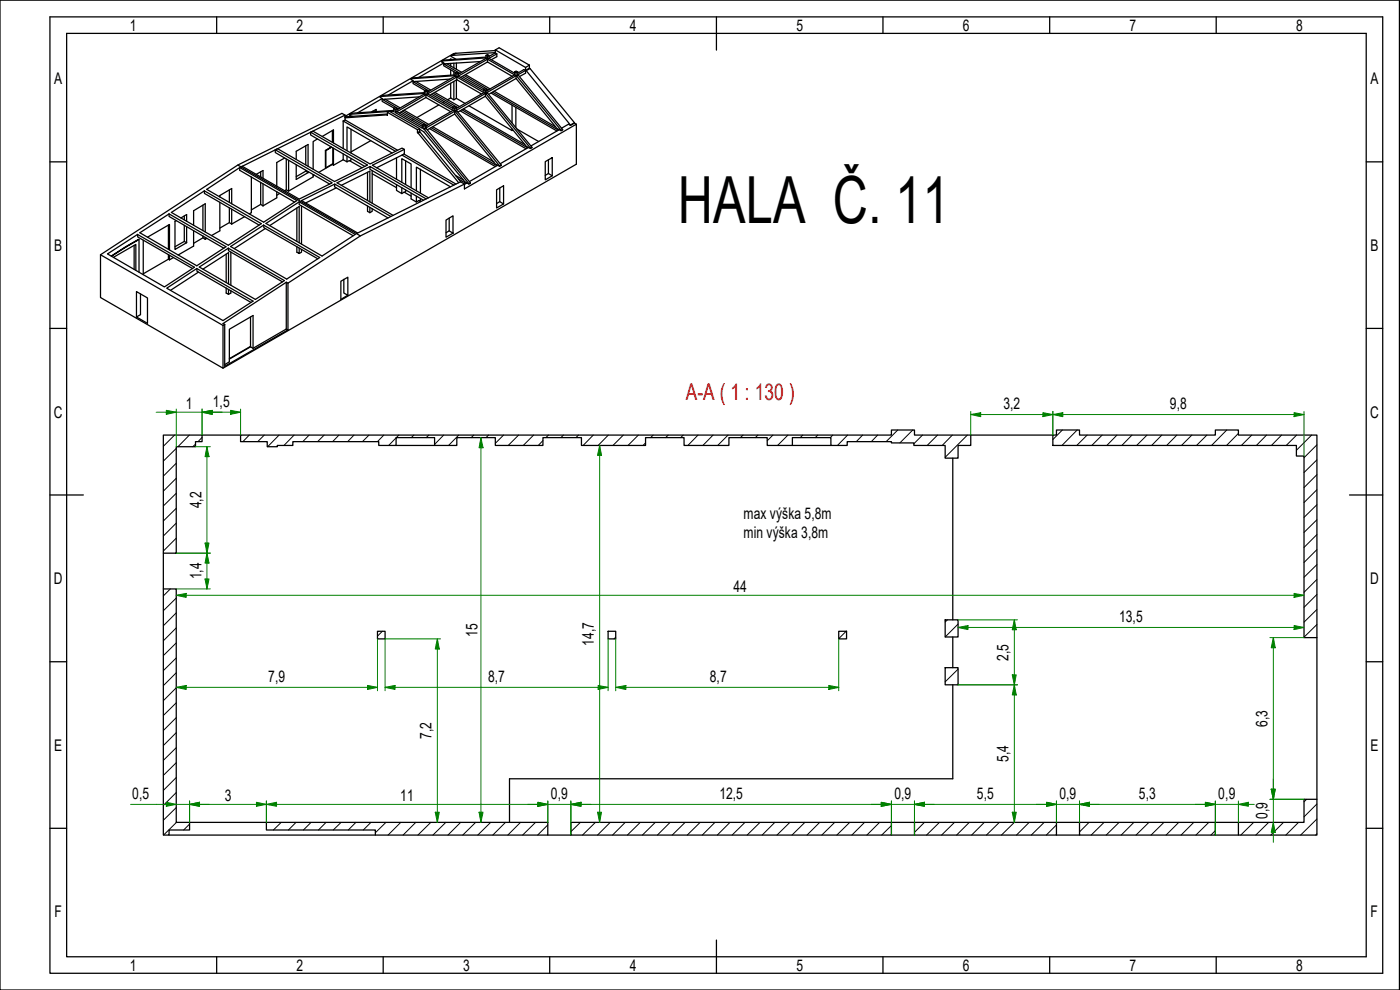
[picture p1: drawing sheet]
<svg xmlns="http://www.w3.org/2000/svg" width="420mm" height="297mm" viewBox="0 0 420 297" stroke-linecap="round" stroke-linejoin="round" font-family="sans-serif">
<defs><g id="words">
<text font-size="19.5" x="203.5" y="66.8">HALA Č. 11</text>
<text font-size="6.9" fill="#f00" x="205.9" y="120.1">A-A ( 1 : 130 )</text>
<g font-size="4.8">
<text x="39" y="9.3">1</text>
<text x="89" y="9.3">2</text>
<text x="139" y="9.3">3</text>
<text x="189" y="9.3">4</text>
<text x="239" y="9.3">5</text>
<text x="289" y="9.3">6</text>
<text x="339" y="9.3">7</text>
<text x="389" y="9.3">8</text>
<text x="16.3" y="25.3">A</text>
<text x="411.3" y="25.3">A</text>
<text x="16.3" y="75.3">B</text>
<text x="411.3" y="75.3">B</text>
<text x="16.2" y="125.3">C</text>
<text x="55.8" y="122.7">1</text>
<text x="63.9" y="122">1,5</text>
<text x="301.1" y="122.7">3,2</text>
<text x="351.1" y="122.7">9,8</text>
<text x="411.2" y="125.3">C</text>
<text x="60.5" y="152.5" transform="rotate(-90 60.5 152.5)">4,2</text>
<text x="223.1" y="155.8">max výška 5,8m</text>
<text x="223.1" y="161.3">min výška 3,8m</text>
<text x="60.5" y="173.8" transform="rotate(-90 60.5 173.8)">1,4</text>
<text x="16.2" y="175.3">D</text>
<text x="220.1" y="177.6">44</text>
<text x="411.2" y="175.3">D</text>
<text x="143.3" y="191.1" transform="rotate(-90 143.3 191.1)">15</text>
<text x="335.9" y="186.6">13,5</text>
<text x="178.2" y="193.7" transform="rotate(-90 178.2 193.7)">14,7</text>
<text x="302.7" y="198.2" transform="rotate(-90 302.7 198.2)">2,5</text>
<text x="80.5" y="204.6">7,9</text>
<text x="146.5" y="204.6">8,7</text>
<text x="213" y="204.6">8,7</text>
<text x="129.5" y="221.8" transform="rotate(-90 129.5 221.8)">7,2</text>
<text x="380.4" y="218.1" transform="rotate(-90 380.4 218.1)">6,3</text>
<text x="16.3" y="225.3">E</text>
<text x="411.3" y="225.3">E</text>
<text x="302.7" y="228.6" transform="rotate(-90 302.7 228.6)">5,4</text>
<text x="39.7" y="239.6">0,5</text>
<text x="165.4" y="239.6">0,9</text>
<text x="215.9" y="239.6">12,5</text>
<text x="268.4" y="239.6">0,9</text>
<text x="293.2" y="239.6">5,5</text>
<text x="317.9" y="239.6">0,9</text>
<text x="341.8" y="239.6">5,3</text>
<text x="365.6" y="239.6">0,9</text>
<text x="67.4" y="240.3">3</text>
<text x="120.1" y="240.3">11</text>
<text x="380.4" y="245.8" transform="rotate(-90 380.4 245.8)">0,9</text>
<text x="16.4" y="275.3">F</text>
<text x="411.4" y="275.3">F</text>
<text x="39" y="291.3">1</text>
<text x="89" y="291.3">2</text>
<text x="139" y="291.3">3</text>
<text x="189" y="291.3">4</text>
<text x="239" y="291.3">5</text>
<text x="289" y="291.3">6</text>
<text x="339" y="291.3">7</text>
<text x="389" y="291.3">8</text>
</g>
</g></defs>
<g fill="none" stroke="#000" stroke-width=".3">
<path d="M52.4 130.5l-3.4 3.4M52.9 139l-3.9 3.9M52.9 134.5l-3.9 3.9M56.8 130.5l-3.4 3.5M58.7 133.3l-.9 .7M60.6 131.2l-1.2 1.3M74.8 130.5l-1.9 2M79.3 130.5l-2 2M83.8 130.5l-3.5 3.5M88.3 130.5l-3.1 3.2M92.8 130.5l-1.9 2M97.3 130.5l-2 2"/>
<path d="M101.7 130.5l-1.9 2M106.2 130.5l-1.9 2M110.7 130.5l-1.9 2M115.2 130.5l-1.9 2M118.9 131.4l-2.3 2.3M119.7 130.5l-.8 .8M124.2 130.5l-.8 .8M128.7 130.5l-.8 .8M133.2 130.5l-2.8 2.8M137.7 130.5l-3.1 3.2M142.2 130.5l-.8 .8M146.6 130.5l-.7 .8"/>
<path d="M151.1 130.5l-2.4 2.5M155.6 130.5l-3.1 3.2M160.1 130.5l-3.1 3.2M162.9 132.2l-1.4 1.5M164.6 130.5l-.8 .8M169.1 130.5l-.8 .8M173.6 130.5l-.8 .8M178.1 130.5l-3.1 3.2M182.6 130.5l-3.1 3.2M187.1 130.5l-3.1 3.2M191.6 130.5l-3.1 3.2M193.7 132.9l-.7 .8"/>
<path d="M196 130.5l-.7 .8M200.5 130.5l-.7 .8M205 130.5l-.7 .8M209.5 130.5l-3.1 3.2M214 130.5l-3.1 3.2M218.5 130.5l-3.1 3.2M223 130.5l-.8 .8M227.5 130.5l-.8 .8M232 130.5l-1.7 1.8M236.5 130.5l-3.1 3.2M240.9 130.5l-.7 .8M245.4 130.5l-.7 .8"/>
<path d="M249.9 130.5l-.7 .8M254.4 130.5l-3.1 3.2M258.9 130.5l-1.9 2M263.4 130.5l-1.9 2M269.4 129l-3.5 3.5M273.9 129l-3.8 3.9M276.9 130.5l-2.6 2.6M281.4 130.5l-3.1 3.2M285.8 130.5l-3 3.2M290.3 130.5l-6.6 6.7M318.8 129l-2.8 2.9M323.3 129l-4.6 4.7"/>
<path d="M326.3 130.5l-3.1 3.2M330.8 130.5l-3.1 3.2M335.2 130.5l-3 3.2M339.7 130.5l-3 3.2M344.2 130.5l-3.1 3.2M348.7 130.5l-3.1 3.2M353.2 130.5l-3.1 3.2M357.7 130.5l-3.1 3.2M362.2 130.5l-3.1 3.2M368.2 129l-4.6 4.7M371.7 130l-3.6 3.7M375.7 130.5l-3.1 3.2"/>
<path d="M380.1 130.5l-3 3.2M384.6 130.5l-3 3.2M389.1 130.5l-3.1 3.2M393.6 130.5l-4.5 4.6M395.2 138l-3.8 3.8M395.2 133.5l-3.8 3.8M52.9 157l-3.9 3.8M52.9 152.5l-3.9 3.8M52.9 148l-3.9 3.8M52.9 143.5l-3.9 3.9M395.2 155.9l-3.8 3.9M395.2 151.4l-3.8 3.8"/>
<path d="M395.2 146.9l-3.8 3.9M395.2 142.4l-3.8 3.9M51.1 176.7l-2.1 2.1M52.9 161.5l-3.9 3.8M52.9 179.4l-3.9 3.8M395.2 178.4l-3.8 3.8M395.2 173.8l-3.8 3.9M395.2 169.4l-3.8 3.8M395.2 164.9l-3.8 3.9M395.2 160.4l-3.8 3.9M52.9 188.4l-3.9 3.9M52.9 197.4l-3.9 3.8"/>
<path d="M52.9 192.9l-3.9 3.8M52.9 183.9l-3.9 3.9M114.7 189.4l-1.4 1.5M184.8 191.2l-.5 .5M253.9 189.4l-2.2 2.2M284.4 186l-.7 .6M287.5 187.2l-3.8 3.9M395.2 187.4l-3.8 3.8M395.2 182.9l-3.8 3.8M52.9 219.8l-3.9 3.9M52.9 201.9l-3.9 3.8M52.9 215.3l-3.9 3.9"/>
<path d="M52.9 210.9l-3.9 3.8M52.9 206.4l-3.9 3.8M287.5 205.2l-.2 .3M287.5 200.8l-3.8 3.8M52.9 233.3l-3.9 3.9M52.9 237.8l-3.9 3.9M52.9 228.8l-3.9 3.8M52.9 224.3l-3.9 3.8M392.1 239.8l-.7 .8M52.9 242.3l-3.9 3.8M53 246.7l-3.9 3.9M56.9 247.3l-1.8 1.7"/>
<path d="M84.4 246.7l-2.4 2.3M88.8 246.7l-2.2 2.3M93.3 246.7l-2.2 2.3M97.9 246.7l-2.3 2.3M102.4 246.7l-2.4 2.3M106.8 246.7l-2.3 2.3M111.3 246.7l-2.3 2.3M115.8 246.7l-3.2 3.2M120.3 246.7l-3.8 3.9M124.8 246.7l-3.8 3.9M129.3 246.7l-3.9 3.9M133.8 246.7l-3.9 3.9"/>
<path d="M138.2 246.7l-3.8 3.9M142.7 246.7l-3.8 3.9M147.3 246.7l-3.9 3.9M151.7 246.7l-3.8 3.9M156.2 246.7l-3.8 3.9M160.7 246.7l-3.9 3.9M164.4 247.5l-3 3.1M174.2 246.7l-2.9 2.8M178.7 246.7l-3.9 3.9M183.1 246.7l-3.8 3.9M187.6 246.7l-3.8 3.9M192.2 246.7l-3.9 3.9"/>
<path d="M196.7 246.7l-3.9 3.9M201.1 246.7l-3.8 3.9M205.6 246.7l-3.9 3.9M210.1 246.7l-3.9 3.9M214.6 246.7l-3.8 3.9M219.1 246.7l-3.8 3.9M223.6 246.7l-3.9 3.9M228.1 246.7l-3.9 3.9M232.5 246.7l-3.8 3.9M237 246.7l-3.8 3.9M241.6 246.7l-3.9 3.9M246 246.7l-3.8 3.9"/>
<path d="M250.5 246.7l-3.9 3.9M255 246.7l-3.9 3.9M259.5 246.7l-3.8 3.9M264 246.7l-3.8 3.9M267.5 247.7l-2.9 2.9M277.4 246.7l-3 3M281.9 246.7l-3.8 3.9M286.4 246.7l-3.8 3.9M290.9 246.7l-3.8 3.9M295.4 246.7l-3.8 3.9M299.9 246.7l-3.9 3.9M304.4 246.7l-3.9 3.9"/>
<path d="M308.9 246.7l-3.8 3.9M313.4 246.7l-3.9 3.9M317.1 247.5l-3.1 3.1M326.8 246.7l-2.8 2.9M331.3 246.7l-3.8 3.9M335.9 246.7l-3.9 3.9M340.3 246.7l-3.8 3.9M344.8 246.7l-3.9 3.9M349.3 246.7l-3.9 3.9M353.8 246.7l-3.9 3.9M358.3 246.7l-3.8 3.9M362.8 246.7l-3.9 3.9"/>
<path d="M364.7 249.2l-1.3 1.4M371.7 246.7v.1M376.2 246.7l-3.8 3.9M380.7 246.7l-3.8 3.9M385.2 246.7l-3.8 3.9M389.7 246.7l-3.8 3.9M395.2 250.2l-.4 .4M395.2 245.7l-4.9 4.9M395.2 241.2l-3.8 3.9"/>
</g>
<g fill="none" stroke="#000" stroke-width=".38">
<path d="M133.2 18.9v.8l3.6 2.1M133.2 18.9l-7.5 4.3M133.4 18l-.5 .3M134 19.1l4.6 2.6M135.3 17.7v.2M135.3 19v.9M135.6 17.8l-.3-.1-.4 .2M136.2 19v1.4M136.3 16.1l-32.7 18.8M136.9 16l-1.1 .6M137 18.9v1.9M144.2 18.5l-11 .7 4.8 2.8"/>
<path d="M145.7 17.4l-13.1 .9v.3l.6 .3M145.9 17.3l-.2 .1 .2 .1M145.9 17.1l-12.9 .9-.4 .3M145.9 16.6l.4-.2 .4 .2-.4 .3zM145.9 17.5l-8.3 4.8M145.9 16.6v.9M145.9 17.5l.4 .3M146.3 16.9v.9l.4-.3M146.3 17.8l8.1 4.7-8.2 4.7M146.3 18.6l7.4 4.3M146.3 17.8l-8.8 5M146.3 18.6l-8.1 4.6"/>
<path d="M146.3 17.8v.8M146.7 17.5l7.7 4.5M146.7 16.6v.9M148.7 15.9l-13.3 .8v.2l1.4 .9M148.7 15.2l-12.1 .8-1.2 .7M148.7 15l9 5.2M148.7 15l1.1-.7 9.1 5.2M148.7 15.9l.4 .3M148.7 15v.9M148.7 15.9l-2 1M148.7 15.7l-.2 .1M149.1 16.2v.8l-1.6 .9"/>
<path d="M149.1 16.2l-2.4 1.3M158.9 19.5v.9l-1.2 .7M158.9 19.5l-1.2 .7M93.2 39.7v.8l16.3 9.5M99.8 39.2v3.5M103 36.3l.6-.3 15.7 9.1M103 36.3l15.7 9.1M103 36.3v8.3M103.6 35.4v-.9l-1-.5-31.2 15.5-41.2 26.9M103.6 34.5l-31.3 15.6M103.6 35.4v.6M103.9 35l-.3 .2"/>
<path d="M105.3 38.8v7.1M105.7 34l-.5 .3M112 33.3v.3M112.9 33.5v-.7l-1.4 .8M114.7 29.6v.8l3.7 2.1M114.7 29.6l-7.4 4.3M114.9 28.6l-.4 .3M115.6 29.8l4.5 2.6M116.1 34.5l-12.5 .9M116.3 34.4l-.2 .1 .2 .1v-.9l.5-.3 9.1 5.2M116.3 33.7l9 5.2v.9l.6-.3 12.5 15.2M116.3 34.2l-12.7 .9"/>
<path d="M116.6 33.5l-11.7 .8v.2l.5 .4M118.2 32.6v.9h-1.2M118.2 33.1l-12.5 .9-.8 .3M118.2 32.6l.4 .3M118.2 32.6l.4-.3 .5 .3M118.2 33.3l-.2 .1M118.6 33.8l8.1 4.7v-.9l.5-.3 .5 .3M119.1 32.6v.9l-.5 .3v-.9M119.1 32.6l-.5 .3M120.3 33.6l6.6 3.9M120.8 33.3l7.4 4.3M121.3 33.1l7.4 4.2"/>
<path d="M124 24.2v.9l3.6 2.1M124 24.2l-7.5 4.4M124.1 35.8l-.5 .3M124.1 23.4l-.4 .2M124.8 24.4l4.5 2.6M125.5 39.9l12.2 14.9M125.8 29.1l-11.1 .7 4.9 2.9M125.9 38.8l1.3 .7 12.2 15 .7 .4M125.9 38.6l-.6 .3M125.9 38.6v.9M126 39.6l-.5 .3-.2-.1M126.7 37.6l.5 .2"/>
<path d="M127.2 28.1l-13.1 .9 .6 .6M127.2 38.7l13.5 16.5M127.2 37.8v.9l.5-.2M127.4 27.9l-.2 .2 .2 .1M127.4 27.8l-12.5 .8-.8 .4M127.4 27.3l.4-.3 .5 .3-.5 .2zM127.4 28.2l-8.3 4.7M127.4 27.3v.9M127.4 28.2l.4 .2M127.7 38.5l13.5 16.5-.5 .2-.6-.3M127.7 37.6l-.5 .2M127.7 37.6v.9"/>
<path d="M127.8 27.5v.9l.5-.2M127.8 28.4l8.2 4.7-8.3 4.8M127.8 29.3l7.5 4.2M127.8 28.4l-8.7 5.1 7.6 4.4M127.8 29.3l-8 4.6M127.8 28.4v.9M127.9 38.5l-.5 .3M128.3 28.2l7.7 4.4M128.3 27.3v.9M128.9 38.6l19.8 11.4M129.3 38.3l19.8 11.4M129.5 28.3l6.6 3.8"/>
<path d="M129.9 38l18.4 10.6M130 28l7.4 4.3M130.5 27.7l7.4 4.3M131.7 31.5l-6.6 3.8M133.3 30.5l-.5 .3M135 23.7l-11 .8 4.8 2.9M135.3 29.4l-1 .6M135.3 20.9v1.7M135.3 25v4.4M136 32.2l.5-.3 .4 .3M136 32.2v.9l.5 .3M136 32.2l.5 .3"/>
<path d="M136.2 21.5v1M136.2 24.4v5.6M136.4 22.7l-13 1 .6 .5M136.5 34.2l12.2 15 .7 .4M136.5 32.5v1.7M136.5 33.4l-8.8 5.1M136.5 34.2l-8.3 4.8M136.6 22.7h-.2l.2 .1M136.6 22.5l-12.8 .9-.4 .3M136.6 22l.5-.4 .4 .4-.4 .2zM136.6 22v.8M136.6 22.8l.5 .3"/>
<path d="M136.6 22.8l-8.3 4.8M136.7 33.5l13.2 16.4M136.9 33.1l.2 .2-.4 .2-.2-.1M136.9 32.2l-.4 .3M136.9 33.1l-.4 .3M136.9 32.2v.9M137 24v5.5l-.8 .5-.9-.6M137 29.5l2.6 1.5M137.1 33.3l13.3 16.2-.5 .4-.5-.3M137.1 22.2v.9l.4-.3M137.1 23.1l8.1 4.7-8.2 4.8M137.1 23.9l7.4 4.3"/>
<path d="M137.1 23.1l-8.8 5.1M137.1 23.9l-8.1 4.7M137.1 23.1v.8M137.5 22.8l7.7 4.4M137.5 22v.8M138.1 33.3l19.8 11.3M138.6 32.9l19.8 11.5M138.7 23l6.7 3.8M139.1 32.7l18.4 10.7M139.3 22.7l7.3 4.3M139.7 22.4l7.4 4.3M140.7 31.7l13 7.5"/>
<path d="M145.2 26.9l.5-.3 .4 .3M145.2 26.9v.9l.5 .3M145.2 26.9l.5 .3M145.7 28.9l12.2 15 .7 .3M145.7 27.2v1.7M145.7 28.1l-8.8 5M145.7 28.9l-8.3 4.7M145.9 28.2l13.3 16.4M146.1 27.8l.2 .1-.4 .3-.2-.1M146.1 26.9l-.4 .3M146.1 27.8l-.4 .3M146.1 26.9v.9"/>
<path d="M146.3 27.9l13.3 16.3-.4 .4-.6-.4M147.4 27.9l19.7 11.4M147.8 27.7l19.8 11.3M148.3 27.4l18.4 10.6M153.7 31.5v5.4M153.7 38.7v.5M153.9 39l-.2 .2M154.4 21.6l.5-.3 .5 .3M154.4 21.6v.9l.5 .2M154.4 21.6l.5 .2M154.8 32.2v6.1M154.9 23.5l12.2 15 .7 .4"/>
<path d="M154.9 21.8v1.7M154.9 22.7l-8.8 5.1M154.9 23.5l-8.2 4.8M155.1 22.8l13.3 16.4M155.1 38.7l6.6 3.8M155.4 22.5l.2 .1-.5 .2-.2-.1M155.4 21.6l-.5 .2M155.4 22.5l-.5 .2M155.4 21.6v.9M155.6 22.6l13.2 16.4-.4 .2-.6-.3M157.7 21.1l13.5 16.5 1.2-.7M157.7 21.1l-.5-.2-1.8 1.1"/>
<path d="M157.7 20.2v1.8l-1.8 1M157.7 21.1l-2.3 1.4M158.9 20.4l13.5 16.5M159.1 20.6l-1.2 .6M167.8 38.9l-8.5 4.9M168.8 38.8l-.4 .3M171.2 37.6l-.6-.3-2.1 1.2M172.4 36.9l.6 .4M172.4 36.8l-1.2 .7M61.3 57.3v.7l16.5 9.5M62 56.8l9.9-6.5 17.2 9.9-10 6.5zM66 59.1v-.4l3.5-2.1v4.5"/>
<path d="M68.8 57v3.7M71.4 49.5l.9 .6M71.9 50.3v.8l16.5 9.5M72.3 50.1l.4-.2 17.1 9.8 9.9-4.9-17.1-9.9 .7-.3 17.1 9.9 9.9-5-17.1-9.8 .7-.3 17.2 9.8 9.5-4.8 .7 .4-9.5 4.8 16.8 9.8M72.3 50.1l34.7 20M75.5 53.1l-.1 10.7-.6 .4M76.9 52.3l2-1.1v2.3M78.2 54.7v6.6l.7 .5M78.2 51.5v1.6M78.9 55.2v6.6M82.6 44.9v.9l16.3 9.4M83.1 57.5v1.9l-4.2 2.4"/>
<path d="M83.9 58l-.8 .6M85.4 47.4l-2.3 1.4v7.1M85.9 47.7v9.2l.7 .4M85.9 56.9l-.5 .4M86.6 48.1v9.2M88.9 47.8v-2.4l3.6-2v6.5M88.9 49.5v4.3l3.6-2M91.8 51.1v.3l.7 .4M91.8 43.7v5.8M91.8 51.4l-2.9 1.6M92.5 51.5v.3M94 52.4v.7l-7.4 4.2"/>
<path d="M94.2 52.5l-.2 .2M95.2 41.7l-1.2 .8v8.2M96.7 40.9l3.4-1.9v3.9M97.7 45.1l.1 5.2v-5.1M99.4 44.1l-1.7 1 1.8-.9M99.8 49.2l.3 .4M99.8 49.3l-4.2 2.4M99.9 44.4v4.7l-2.1 1.2M100.1 44.5v5.1M100.5 55.2l-10 5 16.8 9.7M100.9 56.4l-9.1 4.5M102.4 55.6l8.6-4.2v9.2"/>
<path d="M103 47.9l-2.9 1.7M103 46.2v1.7M104.1 46.8v1.8l-1.1-.7M104.1 45.2v-7.1l13.6 7.8M104.1 48.6l.7-.4 3.8 2.1M105.3 47.5v.6l-.3 .1M110.3 51.7v8.5M111.1 50l-9.9 4.8 16.8 9.8M111.3 42.2l-6 3.4M111.7 51.2v9.7M111.7 52.1l7.3 4.2M119 55.4v1.7l1.6 1v-1.8"/>
<path d="M119 47.4v6.4M120.6 54.7v-7.1l2.8 1.6v7.1M120.6 58.1l.7-.5 2.1 1.3M120.6 46.5l15.6 9M121.2 46.2l15.6 9M121.3 44.8v1.4l-8.3 4.1M121.7 48.2v7.2M121.7 57v.5l-.3 .2M123.4 58v1.7l1.6 .9v-1.7M126.2 50.8v7.2M126.2 59.5v.6l-.4 .1M127.9 59.7l-16.8-9.7-.1 .8 16.1 9.3"/>
<path d="M135.2 56.1l-10.2-5.9v7.1M136.8 52.7l2.2 1.3M137.6 53.7l2.3 1.3M139.4 55.2l-1.2-.7-31.2 15.6M140.1 54.9l-.7 .4M141.2 54.8l-.5 .3M149 56.9l2.1-1.2v5.5l-2.1 1.2zM149.4 49.6l-8.5 4.9M150 56.4v4.1l-1 .6M150.4 49.5l-.5 .3M158.6 44.2l-8.5 4.9M159.6 44.2l-.4 .2"/>
<path d="M163.6 48.5l2.1-1.2v5.5l-2.1 1.2zM164.6 48v4.1l-1 .5M164.6 52.1l1.1 .7M30.2 76.4v12.9l36.7 21.2v-12.9M30.2 76.4l36.7 21.2M32.3 76.2l9-5.9 17.1 9.9-9.1 5.9zM33.4 76.8l4.4-2.7-4.3 2.8M34.2 77.3l6.6-4v7.8M37.7 74l4-2.1-3.9 2.2M40.3 73.6v7.2M41.3 70.3v.8l16.5 9.5M41.7 71.9v9.7"/>
<path d="M42 69.8l8.7-5.6 17.1 9.8-8.7 5.7zM43 72.1v10.3M44.3 71.2l6.6-3.8v7.6M50.5 76.4v1.4l.4 .2M50.5 67.5v7.3M50.5 77.8l-7.5 4.4M50.7 64.2v.7l16.5 9.6M50.9 76.6v1.4M51.4 63.7l9.9-6.4 17.1 9.8-9.9 6.5zM52.1 77.3l-1.2 .7M52.9 66.2l-.4 .2v8.5l3.5-2.1M54.3 65.4l1.7-1v1.9"/>
<path d="M55.3 67.6v4.8l.7 .4M55.3 64.8v1.2M55.3 72.4l-2.8 1.6M56 68v4.8M58.1 69.2v4.6l-4.6 2.7M58.1 67.5v-4.3l3.5-2.1v8.5M60.9 70.8v.6l.7 .4M60.9 61.6v7.6M60.9 71.4l-2.8 1.6M61.6 71.2v.6M62.1 71.5l-.5 .3M66 60.7v8.6l-2.5 1.4"/>
<path d="M67.9 76.2v8.6M68.5 74.5l.1 .7 16.2 9.4M68.8 62.3v4.5l.7 .4M68.8 66.8l-2.8 1.6M69.2 74l9.9-6.5 16.8 9.8-9.9 6.4zM69.3 75.6v10M69.5 62.7v4.5M73.4 65l-3.9 2.2M78.2 61.3l-2.8 1.7M79.1 67.5l.1 .8 16.2 9.3M79.6 68.6l-9.3 6M79.8 67l10-6.4 16.8 9.7-10 6.5z"/>
<path d="M81 67.7l8.8-5.7v10.8M89.1 74v1.7l.7 .4v-1.6M89.1 62.4v10M89.8 60.6v.8l16.2 9.3M90.5 74.9v.8l-.7 .4M90.5 61.8v11.4M107 70.1l1.1 .7M110.3 61.8v1.6l.7 .4M111 62.2v1.6M111.7 62.6v.8l-.7 .4M117.3 64.9l-16.8-9.7-.1 .9 16.1 9.3M126.2 60.5l-.5-.3-.7 .4"/>
<path d="M133.9 66l2.1-1.2v5.2l-2.1 1.2zM134.8 65.5v3.8l-.9 .5M134.8 69.3l1.2 .7M150 60.5l1.1 .7M42.2 88.2v6.2l-1.2 .7v-7.6l3.3 1.9v7.6l-3.3-1.9M50 86.5l9.1-5.9 16.8 9.7-9 5.9zM59.1 80.6v.8l16.2 9.3M59.6 81.6l-8.4 5.5M59.8 80.1l8.7-5.6 16.8 9.7-8.7 5.6zM60.9 80.8l7.7-5v9.4M67.4 97.3l-.5 .3M67.4 97.3v12.6l19-10.9"/>
<path d="M67.9 86.4v1.5l.7 .4v-1.4M69.3 87.2v.7l-.7 .4M75.2 95.1v8.8M85.9 98.7l.5 .3M85.9 84.7l-19 12.4 .5 .2M85.9 84.7l.5 .2M85.9 98.7l-10 5.8M85.9 84.7v14M86.4 84.9l21.7-14.1 31.3-15.6v1.5l33.6-19.4v12l-106.1 61.2M86.4 84.9v14.1M102.3 84.4l2.1-1.2v5.4l-2.1 1.2zM103.2 83.8v4.1l1.2 .7"/>
<path d="M75.2 104.1l-6.4 3.5M75.9 104.5l-.7-.4-6.4 3.6M75.9 104.5v-9.8l-7.1 4.1v9.8l-1.4 .8M49 130.5h11.6v2h-1.9v1.5h-5.8v32h-3.9zM60.6 130.5h11.6M72.2 130.5h195.3v-1.5h6.9v1.5h16.9v3.2h-3.8v3.8h-3.8v-3.8h-9.4v-.8h-6.8v-.4h-13.2v1.2h-4.9v-2.4h-11.6v2.4h-7.5v-2.4h-11.5v2.4h-13.5v-2.4h-11.6v2.4h-19.2v-2.4h-11.6v2.4h-14.2v-2.4h-11.6v2.4h-6.7v-2.4h-11.5v2.4h-5.2v-1.2h-25.8v1.2h-4.7v.3h-3v-1.5h-8zM118.9 133.7h11.5M237.8 133.7h11.6M285.9 137.5v48.5M291.3 130.5h24.7M317.1 129h6.9v1.5h40.7v-1.5h7v1.5h23.5v60.8h-3.8v-54.5h-2.3v-3.1h-73.1v-3.2h1.1zM49 176.7h3.9v70h4v2.3h-6.2v1.6h-1.7z"/>
<path d="M49 166v10.7M113.3 189.4h2.3v2.3h-2.3zM182.5 189.4h2.3v2.3h-2.3zM251.7 189.4h2.4v2.3h-2.4zM283.7 186h3.8v5.1h-3.8zM285.9 191.1v9.2M395.2 191.3v48.5M283.7 200.3h3.8v5.2h-3.8zM285.9 205.5v28.2h-133v13M50.7 250.6h61.9M56.9 246.7h23M79.9 246.7h84.5v3.9h-51.8v-1.6h-32.7z"/>
<path d="M164.4 250.6h6.9M171.3 246.7h96.2v3.9h-96.2zM267.5 246.7h6.9M267.5 250.6h6.9M274.4 246.7h42.7v3.9h-42.7zM317.1 246.7h6.9M317.1 250.6h6.9M324 246.7h40.7v3.9h-40.7zM364.7 246.7h7M364.7 250.6h7M371.7 246.7h19.7v-6.9h3.8v10.8h-23.5z"/>
</g>
<g fill="#000">
<circle cx="103.6" cy="35.1" r=".19"/>
<circle cx="105.5" cy="34.9" r=".19"/>
<circle cx="127.7" cy="37.9" r=".19"/>
<circle cx="128.3" cy="27.6" r=".19"/>
</g>
<g fill="none" stroke="#000" stroke-width=".38">
<path d="M15 5.1h400v286.9h-400zM65 5.1v4.9M115 5.1v4.9M165 5.1v4.9M265 5.1v4.9M315 5.1v4.9M365 5.1v4.9M15 48.6h5M410 48.6h5M15 98.5h5M410 98.5h5M15 198.6h5"/>
<path d="M410 198.6h5M15 248.5h5M410 248.5h5M65 287.1v4.9M115 287.1v4.9M165 287.1v4.9M265 287.1v4.9M315 287.1v4.9M365 287.1v4.9"/>
</g>
<path d="M20 10h390v277.1h-390zM215 5.1v9.9M15 148.5h10M405 148.5h10M215 282.1v9.9" fill="none" stroke="#000" stroke-width=".38"/>
<path d="M0 0h420v297h-420z" fill="none" stroke="#000" stroke-width=".38"/>
<path d="M388.4 178.6h3" fill="none" stroke="#008000" stroke-width=".3"/>
<path d="M388.4 178l3 .6-3 .6z" fill="#008000"/>
<path d="M52.9 178.6h3M388.4 178l3 .6-3 .6z" fill="none" stroke="#008000" stroke-width=".3"/>
<path d="M52.9 178.6l3-.6v1.2z" fill="#008000"/>
<path d="M52.9 178.6l3-.6v1.2zM55.9 178.6h332.5M382.1 191.3v3.1" fill="none" stroke="#008000" stroke-width=".3"/>
<path d="M382.1 191.3l.6 3.1h-1.2z" fill="#008000"/>
<path d="M382.1 191.3l.6 3.1h-1.2zM382.1 236.8v3" fill="none" stroke="#008000" stroke-width=".3"/>
<path d="M381.5 236.8h1.2l-.6 3z" fill="#008000"/>
<path d="M381.1 191.3h10.3M382.1 194.4v42.4M381.1 239.8h10.3M381.5 236.8h1.2l-.6 3zM382.1 246.7v3" fill="none" stroke="#008000" stroke-width=".3"/>
<path d="M382.1 246.7l.6 3h-1.2z" fill="#008000"/>
<path d="M382.1 236.8v3M382.1 246.7l.6 3h-1.2z" fill="none" stroke="#008000" stroke-width=".3"/>
<path d="M381.5 236.8h1.2l-.6 3z" fill="#008000"/>
<path d="M381.1 239.8h10.3M381.5 236.8h1.2l-.6 3zM382.1 233.8v3M382.1 239.8v6.9M161.4 241.3h3M382.1 249.7v3" fill="none" stroke="#008000" stroke-width=".3"/>
<path d="M161.4 240.7l3 .6-3 .6z" fill="#008000"/>
<path d="M161.4 240.7l3 .6-3 .6zM171.3 241.3h3.1" fill="none" stroke="#008000" stroke-width=".3"/>
<path d="M171.3 241.3l3.1-.6v1.2z" fill="#008000"/>
<path d="M158.4 241.3h12.9M164.4 240.3v6.4M171.3 241.3l3.1-.6v1.2zM171.3 240.3v6.4M174.4 241.3h3" fill="none" stroke="#008000" stroke-width=".3"/>
<path d="M161.4 240.7l3 .6-3 .6z" fill="#008000"/>
<path d="M79.9 241.3h3.1M161.4 240.7l3 .6-3 .6z" fill="none" stroke="#008000" stroke-width=".3"/>
<path d="M79.9 241.3l3.1-.6v1.2z" fill="#008000"/>
<path d="M56.9 241.3h3M79.9 241.3l3.1-.6v1.2zM79.9 240.3v6.4M83 241.3h78.4M164.4 240.3v6.4" fill="none" stroke="#008000" stroke-width=".3"/>
<path d="M56.9 241.3l3-.6v1.2z" fill="#008000"/>
<path d="M56.9 241.3l3-.6v1.2zM77 241.3h2.9" fill="none" stroke="#008000" stroke-width=".3"/>
<path d="M77 240.7l2.9 .6-2.9 .6z" fill="#008000"/>
<path d="M56.9 241.3h20.1M56.9 240.3v6.4M77 240.7l2.9 .6-2.9 .6zM79.9 240.3v6.4" fill="none" stroke="#008000" stroke-width=".3"/>
<path d="M56.9 241.3l3-.6v1.2z" fill="#008000"/>
<path d="M49.9 241.3h3M56.9 241.3l3-.6v1.2z" fill="none" stroke="#008000" stroke-width=".3"/>
<path d="M49.9 240.7l3 .6-3 .6z" fill="#008000"/>
<path d="M39.2 241.3h10.7M49.9 240.7l3 .6-3 .6zM52.9 241.3h4M56.9 240.3v6.4M59.9 241.3h3M264.5 241.3h3" fill="none" stroke="#008000" stroke-width=".3"/>
<path d="M264.5 240.7l3 .6-3 .6z" fill="#008000"/>
<path d="M264.5 240.7l3 .6-3 .6zM274.4 241.3h3" fill="none" stroke="#008000" stroke-width=".3"/>
<path d="M274.4 241.3l3-.6v1.2z" fill="#008000"/>
<path d="M261.5 241.3h3M267.5 241.3h6.9M267.5 240.3v10.3M274.4 241.3l3-.6v1.2zM274.4 240.3v10.3M277.4 241.3h3M314.1 241.3h3" fill="none" stroke="#008000" stroke-width=".3"/>
<path d="M314.1 240.7l3 .6-3 .6z" fill="#008000"/>
<path d="M314.1 240.7l3 .6-3 .6zM324 241.3h3" fill="none" stroke="#008000" stroke-width=".3"/>
<path d="M324 241.3l3-.6v1.2z" fill="#008000"/>
<path d="M311 241.3h3.1M317.1 241.3h6.9M317.1 240.3v6.4M324 241.3l3-.6v1.2zM324 240.3v6.4M327 241.3h2.9M361.8 241.3h2.9" fill="none" stroke="#008000" stroke-width=".3"/>
<path d="M361.8 240.7l2.9 .6-2.9 .6z" fill="#008000"/>
<path d="M361.8 240.7l2.9 .6-2.9 .6zM371.7 241.3h2.9" fill="none" stroke="#008000" stroke-width=".3"/>
<path d="M371.7 241.3l2.9-.6v1.2z" fill="#008000"/>
<path d="M358.7 241.3h13M364.7 240.3v10.3M371.7 241.3l2.9-.6v1.2zM371.7 240.3v6.4M374.6 241.3h1.8" fill="none" stroke="#008000" stroke-width=".3"/>
<path d="M361.8 240.7l2.9 .6-2.9 .6z" fill="#008000"/>
<path d="M324 241.3h3M361.8 240.7l2.9 .6-2.9 .6z" fill="none" stroke="#008000" stroke-width=".3"/>
<path d="M324 241.3l3-.6v1.2z" fill="#008000"/>
<path d="M314.1 241.3h3M324 241.3l3-.6v1.2zM324 240.3v6.4M327 241.3h34.8M364.7 240.3v10.3" fill="none" stroke="#008000" stroke-width=".3"/>
<path d="M314.1 240.7l3 .6-3 .6z" fill="#008000"/>
<path d="M274.4 241.3h3M314.1 240.7l3 .6-3 .6z" fill="none" stroke="#008000" stroke-width=".3"/>
<path d="M274.4 241.3l3-.6v1.2z" fill="#008000"/>
<path d="M264.5 241.3h3M274.4 241.3l3-.6v1.2zM274.4 240.3v10.3M277.4 241.3h36.7M317.1 240.3v6.4" fill="none" stroke="#008000" stroke-width=".3"/>
<path d="M264.5 240.7l3 .6-3 .6z" fill="#008000"/>
<path d="M171.3 241.3h3.1M264.5 240.7l3 .6-3 .6z" fill="none" stroke="#008000" stroke-width=".3"/>
<path d="M171.3 241.3l3.1-.6v1.2z" fill="#008000"/>
<path d="M62.1 173.7v3M171.3 241.3l3.1-.6v1.2zM171.3 240.3v10.3M174.4 241.3h90.1M267.5 240.3v6.4" fill="none" stroke="#008000" stroke-width=".3"/>
<path d="M61.5 173.7h1.2l-.6 3z" fill="#008000"/>
<path d="M61.5 173.7h1.2l-.6 3zM62.1 166v3" fill="none" stroke="#008000" stroke-width=".3"/>
<path d="M62.1 166l.6 3h-1.2z" fill="#008000"/>
<path d="M62.1 134v3M52.9 166h10.2M52.9 176.7h10.2M62.1 166l.6 3h-1.2zM62.1 169v4.7" fill="none" stroke="#008000" stroke-width=".3"/>
<path d="M62.1 134l.6 3h-1.2z" fill="#008000"/>
<path d="M62.1 134l.6 3h-1.2zM62.1 162.9v3.1" fill="none" stroke="#008000" stroke-width=".3"/>
<path d="M61.5 162.9h1.2l-.6 3.1z" fill="#008000"/>
<path d="M58.7 134h4.4M60.6 123.7h3.1M62.1 137v25.9M52.9 166h10.2M61.5 162.9h1.2l-.6 3.1z" fill="none" stroke="#008000" stroke-width=".3"/>
<path d="M60.6 123.7l3.1-.6v1.2z" fill="#008000"/>
<path d="M60.6 123.7l3.1-.6v1.2zM69.2 123.7h3" fill="none" stroke="#008000" stroke-width=".3"/>
<path d="M69.2 123.1l3 .6-3 .6z" fill="#008000"/>
<path d="M49.9 123.7h3M60.6 122.7v7.8M63.7 123.7h5.5M69.2 123.1l3 .6-3 .6zM72.2 122.7v7.8" fill="none" stroke="#008000" stroke-width=".3"/>
<path d="M49.9 123.1l3 .6-3 .6z" fill="#008000"/>
<path d="M49.9 123.1l3 .6-3 .6zM60.6 123.7h3.1" fill="none" stroke="#008000" stroke-width=".3"/>
<path d="M60.6 123.7l3.1-.6v1.2z" fill="#008000"/>
<path d="M46.9 123.7h3M52.9 123.7h7.7M52.9 122.7v11.3M60.6 122.7v7.8M63.4 123.2l-2.8 .5M63.7 123.2v1.1l-3.1-.6M63.7 123.7h3M180 133.7v2.9" fill="none" stroke="#008000" stroke-width=".3"/>
<path d="M180 133.7l.5 2.9h-1.2z" fill="#008000"/>
<path d="M180 133.7l.5 2.9h-1.2zM180 243.7v3" fill="none" stroke="#008000" stroke-width=".3"/>
<path d="M179.3 243.7h1.2l-.5 3z" fill="#008000"/>
<path d="M180 136.6v107.1M144.3 243.7v3M179.3 243.7h1.2l-.5 3z" fill="none" stroke="#008000" stroke-width=".3"/>
<path d="M143.8 243.7h1.2l-.7 3z" fill="#008000"/>
<path d="M144.3 131.3v3.1M143.8 243.7h1.2l-.7 3z" fill="none" stroke="#008000" stroke-width=".3"/>
<path d="M144.3 131.3l.7 3.1h-1.2z" fill="#008000"/>
<path d="M144.3 131.3l.7 3.1h-1.2zM144.3 134.4v109.3M291.3 124.4h3" fill="none" stroke="#008000" stroke-width=".3"/>
<path d="M291.3 124.4l3-.6v1.2z" fill="#008000"/>
<path d="M291.3 124.4l3-.6v1.2zM313 124.4h3" fill="none" stroke="#008000" stroke-width=".3"/>
<path d="M313 123.8l3 .6-3 .6z" fill="#008000"/>
<path d="M291.3 123.4v7.1M294.3 124.4h18.7M313 123.8l3 .6-3 .6zM316 124.4h3M316 123.4v7.1" fill="none" stroke="#008000" stroke-width=".3"/>
<path d="M316 124.4l3-.6v1.2z" fill="#008000"/>
<path d="M316 124.4l3-.6v1.2zM388.4 124.4h3" fill="none" stroke="#008000" stroke-width=".3"/>
<path d="M388.4 123.8l3 .6-3 .6z" fill="#008000"/>
<path d="M316 123.4v7.1M319 124.4h69.4M388.4 123.8l3 .6-3 .6zM391.4 123.4v13.4M287.5 188.3h3" fill="none" stroke="#008000" stroke-width=".3"/>
<path d="M287.5 188.3l3-.6v1.2z" fill="#008000"/>
<path d="M287.5 188.3l3-.6v1.2zM388.4 188.3h3" fill="none" stroke="#008000" stroke-width=".3"/>
<path d="M388.4 187.7l3 .6-3 .6z" fill="#008000"/>
<path d="M290.5 188.3h97.9M304.4 186v3M388.4 187.7l3 .6-3 .6z" fill="none" stroke="#008000" stroke-width=".3"/>
<path d="M304.4 186l.6 3h-1.2z" fill="#008000"/>
<path d="M304.4 186l.6 3h-1.2zM304.4 202.5v3" fill="none" stroke="#008000" stroke-width=".3"/>
<path d="M303.8 202.5h1.2l-.6 3z" fill="#008000"/>
<path d="M287.5 186h17.9M304.4 189v13.5M287.5 205.5h17.9M303.8 202.5h1.2l-.6 3zM304.4 205.5v3" fill="none" stroke="#008000" stroke-width=".3"/>
<path d="M304.4 205.5l.6 3h-1.2z" fill="#008000"/>
<path d="M304.4 205.5l.6 3h-1.2zM304.4 243.7v3" fill="none" stroke="#008000" stroke-width=".3"/>
<path d="M303.8 243.7h1.2l-.6 3z" fill="#008000"/>
<path d="M110.3 206.2h3M287.5 205.5h17.9M304.4 208.5v35.2M303.8 243.7h1.2l-.6 3z" fill="none" stroke="#008000" stroke-width=".3"/>
<path d="M110.3 205.7l3 .5-3 .7z" fill="#008000"/>
<path d="M52.9 206.2h3M110.3 205.7l3 .5-3 .7z" fill="none" stroke="#008000" stroke-width=".3"/>
<path d="M52.9 206.2l3-.5v1.2z" fill="#008000"/>
<path d="M113.3 191.7v15.5M52.9 206.2l3-.5v1.2zM55.9 206.2h54.4M115.6 206.2h3" fill="none" stroke="#008000" stroke-width=".3"/>
<path d="M115.6 206.2l3-.5v1.2z" fill="#008000"/>
<path d="M115.6 206.2l3-.5v1.2zM179.5 206.2h3" fill="none" stroke="#008000" stroke-width=".3"/>
<path d="M179.5 205.7l3 .5-3 .7z" fill="#008000"/>
<path d="M115.6 191.7v15.5M182.5 191.7v15.5M118.6 206.2h60.9M179.5 205.7l3 .5-3 .7zM184.8 206.2h3" fill="none" stroke="#008000" stroke-width=".3"/>
<path d="M184.8 206.2l3-.5v1.2z" fill="#008000"/>
<path d="M184.8 206.2l3-.5v1.2zM248.7 206.2h3" fill="none" stroke="#008000" stroke-width=".3"/>
<path d="M248.7 205.7l3 .5-3 .7z" fill="#008000"/>
<path d="M131.3 191.7v3M184.8 191.7v15.5M251.7 191.7v15.5M187.8 206.2h60.9M248.7 205.7l3 .5-3 .7z" fill="none" stroke="#008000" stroke-width=".3"/>
<path d="M131.3 191.7l.5 3h-1.2z" fill="#008000"/>
<path d="M131.3 191.7l.5 3h-1.2zM131.3 243.7v3" fill="none" stroke="#008000" stroke-width=".3"/>
<path d="M130.6 243.7h1.2l-.5 3z" fill="#008000"/>
<path d="M115.6 191.7h16.6M131.3 194.7v49M130.6 243.7h1.2l-.5 3z" fill="none" stroke="#008000" stroke-width=".3"/>
<use href="#words"/>
</svg>
